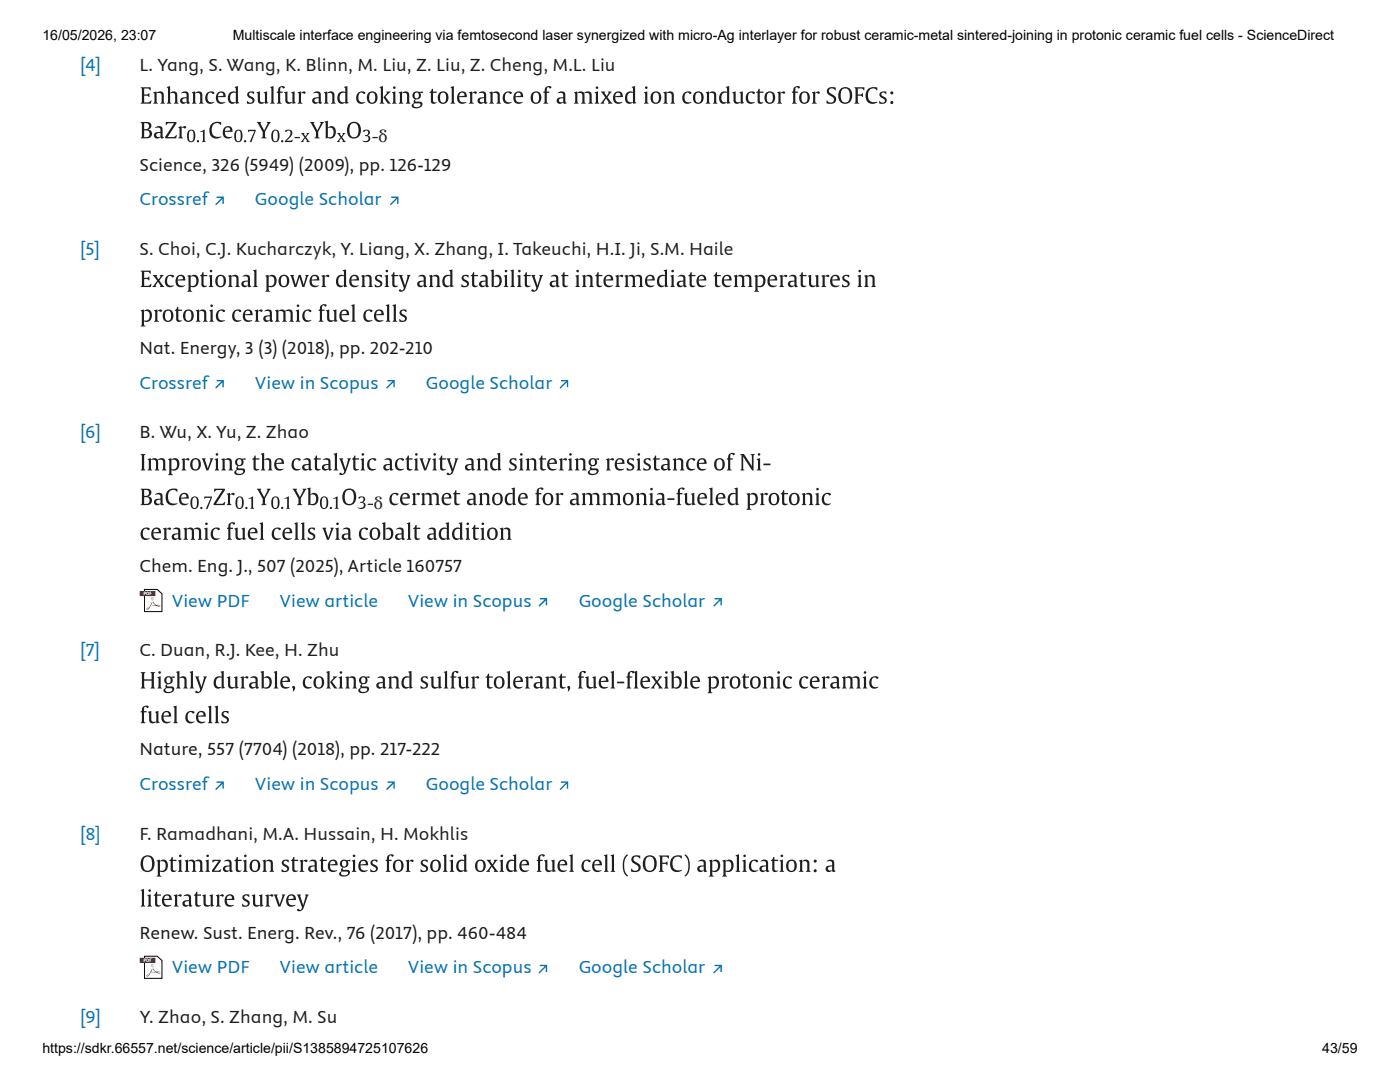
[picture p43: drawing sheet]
<svg xmlns="http://www.w3.org/2000/svg" width="279mm" height="216mm" viewBox="0 0 279 216" stroke-linecap="round" stroke-linejoin="round" font-family="sans-serif">
<defs><g id="words">
<g font-size="4.5" fill="#1f1f1f">
<text x="27.9" y="20.7">Enhanced sulfur and coking tolerance of a mixed ion conductor for SOFCs:</text>
<text x="27.9" y="27.6">BaZr</text>
<text x="41.6" y="27.6">Ce</text>
<text x="51.2" y="27.6">Y</text>
<text x="61.9" y="27.6">Yb O</text>
<text x="27.9" y="57.3">Exceptional power density and stability at intermediate temperatures in</text>
<text x="27.9" y="64.2">protonic ceramic fuel cells</text>
<text x="27.9" y="93.9">Improving the catalytic activity and sintering resistance of Ni-</text>
<text x="27.9" y="100.8">BaCe</text>
<text x="42.5" y="100.8">Zr</text>
<text x="51.2" y="100.8">Y</text>
<text x="58.4" y="100.8">Yb</text>
<text x="68.1" y="100.8">O</text>
<text x="77.5" y="100.8">cermet anode for ammonia-fueled protonic</text>
<text x="27.9" y="107.7">ceramic fuel cells via cobalt addition</text>
<text x="27.9" y="137.4">Highly durable, coking and sulfur tolerant, fuel-flexible protonic ceramic</text>
<text x="27.9" y="144.3">fuel cells</text>
<text x="27.9" y="174">Optimization strategies for solid oxide fuel cell (SOFC) application: a</text>
<text x="27.9" y="180.9">literature survey</text>
</g>
<g font-size="4" fill="#0272b1">
<text x="16" y="14.3">[4]</text>
<text x="27.9" y="41">Crossref</text>
<text x="50.9" y="41">Google Scholar</text>
<text x="16" y="50.8">[5]</text>
<text x="27.9" y="77.5">Crossref</text>
<text x="50.9" y="77.5">View in Scopus</text>
<text x="85" y="77.5">Google Scholar</text>
<text x="16" y="87.4">[6]</text>
<text x="34.3" y="121.1">View PDF</text>
<text x="55.8" y="121.1">View article</text>
<text x="81.4" y="121.1">View in Scopus</text>
<text x="115.5" y="121.1">Google Scholar</text>
<text x="16" y="131">[7]</text>
<text x="27.9" y="157.7">Crossref</text>
<text x="50.9" y="157.7">View in Scopus</text>
<text x="85" y="157.7">Google Scholar</text>
<text x="16" y="167.5">[8]</text>
<text x="34.3" y="194.2">View PDF</text>
<text x="55.8" y="194.2">View article</text>
<text x="81.4" y="194.2">View in Scopus</text>
<text x="115.5" y="194.2">Google Scholar</text>
<text x="16" y="204.1">[9]</text>
</g>
<g font-size="4" fill="#1f1f1f">
<text x="27.9" y="14.3">L. Yang, S. Wang, K. Blinn, M. Liu, Z. Liu, Z. Cheng, M.L. Liu</text>
<text x="27.9" y="50.8">S. Choi, C.J. Kucharczyk, Y. Liang, X. Zhang, I. Takeuchi, H.I. Ji, S.M. Haile</text>
<text x="27.9" y="87.4">B. Wu, X. Yu, Z. Zhao</text>
<text x="27.9" y="131">C. Duan, R.J. Kee, H. Zhu</text>
<text x="27.9" y="167.5">F. Ramadhani, M.A. Hussain, H. Mokhlis</text>
<text x="27.9" y="204.1">Y. Zhao, S. Zhang, M. Su</text>
</g>
<g font-size="4" fill="#1b1b1b">
<text x="27.9" y="34">Science, 326 (5949) (2009), pp. 126-129</text>
<text x="27.9" y="70.6">Nat. Energy, 3 (3) (2018), pp. 202-210</text>
<text x="27.9" y="114.1">Chem. Eng. J., 507 (2025), Article 160757</text>
<text x="27.9" y="150.7">Nature, 557 (7704) (2018), pp. 217-222</text>
<text x="27.9" y="187.3">Renew. Sust. Energ. Rev., 76 (2017), pp. 460-484</text>
</g>
<g font-size="3.3" fill="#1f1f1f">
<text x="37.2" y="28.3">0.1</text>
<text x="46.6" y="28.3">0.7</text>
<text x="54" y="28.3">0.2-x</text>
<text x="67.2" y="28.3">x</text>
<text x="72.2" y="28.3">3-δ</text>
<text x="37.9" y="101.5">0.7</text>
<text x="46.9" y="101.5">0.1</text>
<text x="54" y="101.5">0.1</text>
<text x="63.7" y="101.5">0.1</text>
<text x="71.3" y="101.5">3-δ</text>
</g>
<g font-size="2.8">
<text x="8.5" y="7.9">16/05/2026, 23:07</text>
<text x="46.5" y="7.9">Multiscale interface engineering via femtosecond laser synergized with micro-Ag interlayer for robust ceramic-metal sintered-joining in protonic ceramic fuel cells - ScienceDirect</text>
<text x="8.5" y="210.1">https://sdkr.66557.net/science/article/pii/S1385894725107626</text>
<text x="263.9" y="210.1">43/59</text>
</g>
</g></defs>
<g fill="#0272b1">
<path d="M43.2 39.2h1.5v1.5h-.3v-1l-1.3 1.3-.2-.2 1.3-1.3h-1z"/>
<path d="M78.1 39.2h1.4v1.5h-.2v-1l-1.3 1.3-.2-.2 1.3-1.3h-1z"/>
<path d="M43.2 75.8h1.5v1.5h-.3v-1l-1.3 1.2-.2-.1 1.3-1.3h-1z"/>
<path d="M77.3 75.8h1.5v1.5h-.3v-1l-1.3 1.2-.1-.1 1.2-1.3h-1z"/>
<path d="M111.9 75.8h1.5v1.5h-.3v-1l-1.2 1.2-.2-.1 1.2-1.3h-1z"/>
</g>
<path d="M28.8 117.6h2.6l.9 .9v3.5h-3.5z" fill="#fff"/>
<path d="M28.8 117.6h2.6l.9 .9v3.5h-3.5z" fill="none" stroke="#000" stroke-width=".2"/>
<path d="M27.9 117.9h3.1v1h-3.1z" fill="#da0000"/>
<path d="M28.7 118.1h.4v.2l-.3 .2v.3h-.1zM28.8 118.2v.2h.2zM29.4 118.2v.4l.2-.2zM29.2 118.1a.37 .37 0 0 1 .5 .1 .37 .37 0 0 1-.1 .5l-.4 .1zM29.8 118.1h.4v.1h-.2l.2 .3h-.2v.3h-.2z" fill="#fff9f9"/>
<path d="M30.6 119.5l-.5 1.4-.5 .7-.2 .1-.1-.1 .5-.5-.5 .3v.2l.6-.7zM29.9 121.1l1.5-.3 .6 .1a1.69 1.69 0 0 0-1.9 0zM30.3 119.2l.1 .7 .2 .5a1.8 1.8 0 0 0 1.3 .7l.1-.2a1.46 1.46 0 0 1-1.5-1.8l.1 .3-.1-.3z" fill="#f91d0a"/>
<g fill="#0272b1">
<path d="M107.7 119.3h1.5v1.5h-.3v-1l-1.2 1.3-.2-.2 1.2-1.3h-1z"/>
<path d="M142.6 119.3h1.5v1.5h-.3v-1l-1.3 1.3-.2-.2 1.3-1.3h-1z"/>
<path d="M43.2 155.9h1.5v1.5h-.3v-1l-1.3 1.3-.2-.2 1.3-1.3h-1z"/>
<path d="M77.3 155.9h1.5v1.5h-.3v-1l-1.3 1.3-.1-.2 1.2-1.3h-1z"/>
<path d="M111.9 155.9h1.5v1.5h-.3v-1l-1.2 1.3-.2-.2 1.2-1.3h-1z"/>
</g>
<path d="M28.8 190.8h2.6l.9 .9v3.5h-3.5z" fill="#fff"/>
<path d="M28.8 190.8h2.6l.9 .9v3.5h-3.5z" fill="none" stroke="#000" stroke-width=".2"/>
<path d="M27.9 191.1h3.1v1h-3.1z" fill="#da0000"/>
<path d="M28.7 191.3h.4v.2l-.3 .2v.2h-.1zM28.8 191.4v.2h.2zM29.4 191.4v.4l.2-.2zM29.2 191.3a.37 .37 0 0 1 .5 .1 .37 .37 0 0 1-.1 .5h-.4zM29.8 191.3h.4v.1h-.2l.2 .3h-.2v.2h-.2z" fill="#fff9f9"/>
<path d="M30.6 192.6l-.5 1.4-.5 .8-.2 .1-.1-.1 .5-.5-.5 .3v.2l.6-.7zM29.9 194.3l1.5-.3 .6 .1a1.69 1.69 0 0 0-1.9 0zM30.3 192.4l.1 .7 .2 .5a1.8 1.8 0 0 0 1.3 .7l.1-.2a1.46 1.46 0 0 1-1.5-1.8l.1 .3-.1-.3z" fill="#f91d0a"/>
<g fill="#0272b1">
<path d="M107.7 192.5h1.5v1.5h-.3v-1l-1.2 1.2-.2-.1 1.2-1.3h-1z"/>
<path d="M142.6 192.5h1.5v1.5h-.3v-1l-1.3 1.2-.2-.1 1.3-1.3h-1z"/>
</g>
<use href="#words"/>
</svg>
